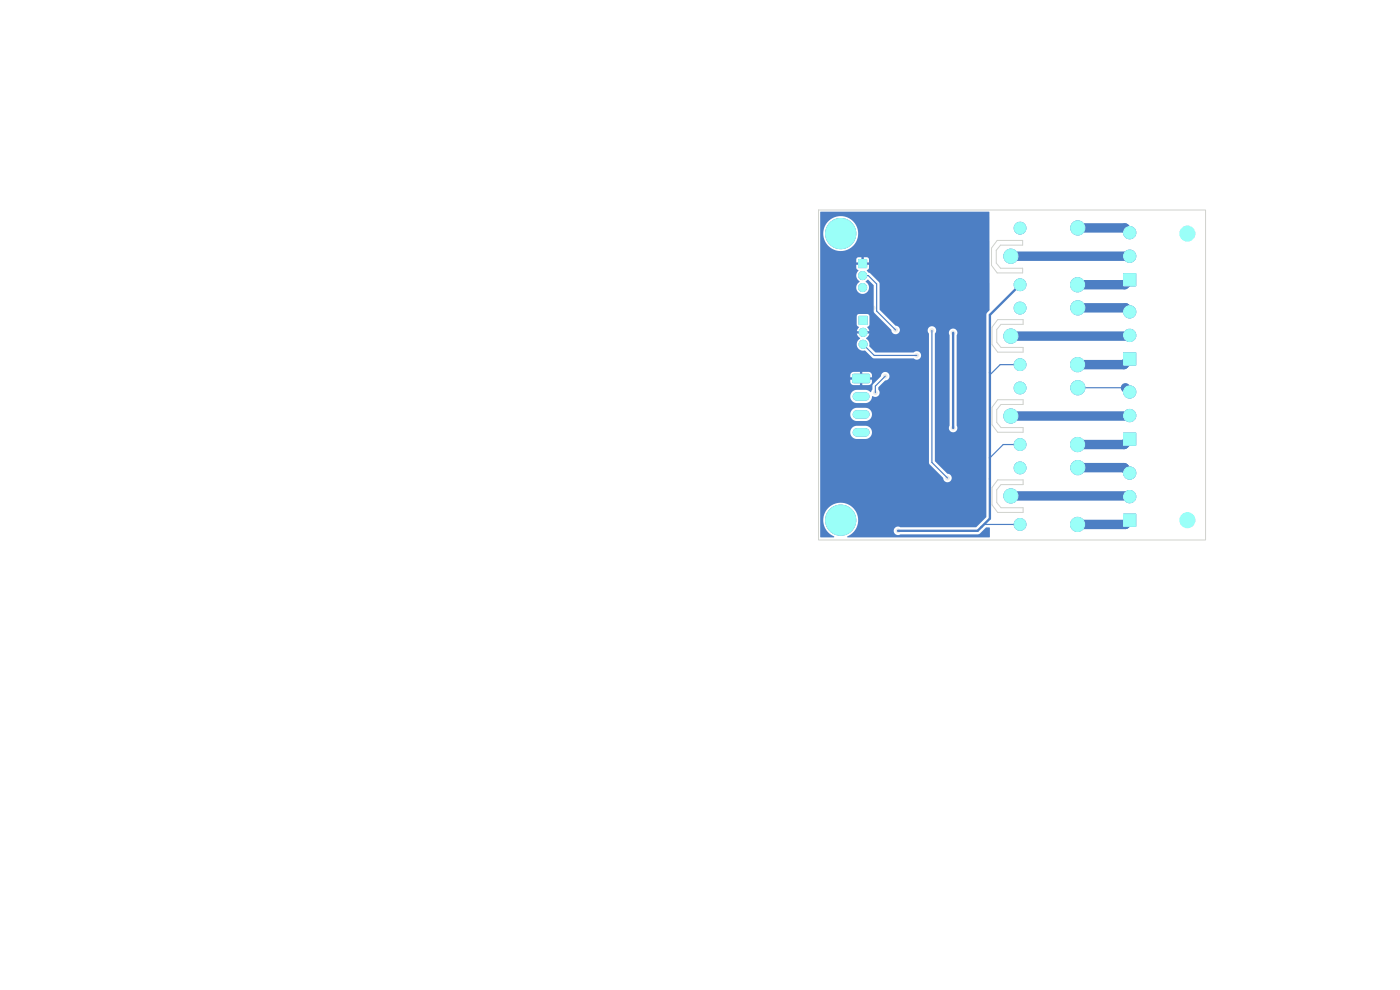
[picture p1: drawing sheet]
<svg xmlns="http://www.w3.org/2000/svg" width="297mm" height="210mm" viewBox="0 0 297 210" stroke-linecap="round" stroke-linejoin="round" font-family="sans-serif">
<g fill="#4d7fc4" stroke="#4d7fc4" stroke-width=".21">
<path d="M238.4 91.8h2.6v2.6h-2.6z"/>
<path d="M182.3 67.1h1.7v1.7h-1.7z"/>
<path d="M238.4 109.1h2.6v2.6h-2.6z"/>
<path d="M238.4 58h2.6v2.7h-2.6z"/>
<path d="M181 79.5l3.3-.1 .2 .2v1.4l-.3 .2h-3.2l-.1-.3z"/>
<path d="M238.4 74.8h2.6v2.6h-2.6z"/>
<path d="M182.2 55.1h1.7v1.7h-1.7z"/>
<circle cx="178.3" cy="110.3" r="1.8"/>
<circle cx="178.3" cy="110.3" r="3.2"/>
<circle cx="214.5" cy="88.2" r="1.5"/>
<circle cx="216.4" cy="94.3" r="1.25"/>
<circle cx="228.6" cy="94.3" r="1.5"/>
<circle cx="228.6" cy="82.2" r="1.5"/>
<circle cx="216.4" cy="82.3" r="1.25"/>
<circle cx="239.7" cy="88.1" r="1.3"/>
<circle cx="239.7" cy="83.1" r="1.3"/>
<circle cx="183.1" cy="70.5" r=".85"/>
<circle cx="183.1" cy="73" r=".85"/>
<circle cx="214.5" cy="71.3" r="1.5"/>
<circle cx="216.4" cy="77.3" r="1.25"/>
<circle cx="228.6" cy="77.3" r="1.5"/>
<circle cx="228.6" cy="65.3" r="1.5"/>
<circle cx="216.4" cy="65.3" r="1.25"/>
<circle cx="214.5" cy="105.2" r="1.5"/>
<circle cx="216.4" cy="111.2" r="1.25"/>
<circle cx="228.6" cy="111.2" r="1.5"/>
<circle cx="228.6" cy="99.2" r="1.5"/>
<circle cx="216.4" cy="99.2" r="1.25"/>
<circle cx="239.7" cy="105.3" r="1.3"/>
<circle cx="239.7" cy="100.3" r="1.3"/>
<circle cx="178.3" cy="49.5" r="1.8"/>
<circle cx="178.3" cy="49.5" r="3.2"/>
<circle cx="239.7" cy="54.3" r="1.3"/>
<circle cx="239.7" cy="49.3" r="1.3"/>
<circle cx="239.7" cy="71.1" r="1.3"/>
<circle cx="239.7" cy="66.1" r="1.3"/>
<circle cx="183" cy="58.5" r=".85"/>
<circle cx="183" cy="61" r=".85"/>
<circle cx="214.5" cy="54.3" r="1.5"/>
<circle cx="216.4" cy="60.4" r="1.25"/>
<circle cx="228.6" cy="60.4" r="1.5"/>
<circle cx="228.6" cy="48.3" r="1.5"/>
<circle cx="216.4" cy="48.4" r="1.25"/>
</g>
<path d="M181.8 84.1h1.8M181.8 87.9h1.8M181.8 91.7h1.8" fill="none" stroke="#4d7fc4" stroke-width="1.8"/>
<g fill="#ececec" stroke="#ececec" stroke-width=".21">
<circle cx="190.5" cy="112.6" r=".4"/>
<circle cx="200.3" cy="75.8" r=".4"/>
<circle cx="176.6" cy="95.8" r=".4"/>
<circle cx="176.3" cy="67.2" r=".4"/>
<circle cx="207.1" cy="64" r=".4"/>
<circle cx="195.5" cy="90.1" r=".4"/>
<circle cx="197.6" cy="61.4" r=".4"/>
<circle cx="187.4" cy="62.7" r=".4"/>
<circle cx="184.1" cy="96.4" r=".4"/>
<circle cx="205.3" cy="87.5" r=".4"/>
<circle cx="176.6" cy="100.6" r=".4"/>
<circle cx="189.3" cy="60.5" r=".4"/>
<circle cx="209.1" cy="113.1" r=".4"/>
<circle cx="202.2" cy="62.4" r=".4"/>
<circle cx="207.5" cy="81.2" r=".4"/>
<circle cx="198" cy="56.6" r=".4"/>
<circle cx="182.5" cy="108" r=".4"/>
<circle cx="205.8" cy="58.8" r=".4"/>
<circle cx="191" cy="58.4" r=".4"/>
<circle cx="202.4" cy="93.8" r=".4"/>
<circle cx="185.3" cy="65.3" r=".4"/>
<circle cx="189.5" cy="67.8" r=".4"/>
<circle cx="187.1" cy="89.4" r=".4"/>
<circle cx="176" cy="70.3" r=".4"/>
<circle cx="194.7" cy="70.7" r=".4"/>
<circle cx="206.9" cy="97.3" r=".4"/>
<circle cx="203.7" cy="102.9" r=".4"/>
<circle cx="185.8" cy="112.3" r=".4"/>
<circle cx="187.6" cy="101.7" r=".4"/>
<circle cx="204.8" cy="68.3" r=".4"/>
<circle cx="199.7" cy="89.8" r=".4"/>
<circle cx="185.4" cy="77.6" r=".4"/>
<circle cx="201.4" cy="52.3" r=".4"/>
<circle cx="187.5" cy="105.5" r=".4"/>
<circle cx="199.3" cy="71" r=".4"/>
<circle cx="204.9" cy="73.3" r=".4"/>
<circle cx="187.4" cy="95.3" r=".4"/>
<circle cx="189.5" cy="77.4" r=".4"/>
<circle cx="185.5" cy="71.8" r=".4"/>
<circle cx="193" cy="110.4" r=".4"/>
<circle cx="176" cy="73.7" r=".4"/>
<circle cx="202.2" cy="90.8" r=".4"/>
<circle cx="202.2" cy="70.6" r=".4"/>
<circle cx="201" cy="101.4" r=".4"/>
<circle cx="197.7" cy="70.1" r=".4"/>
<circle cx="187.8" cy="79.8" r=".4"/>
<circle cx="185.7" cy="83.3" r=".4"/>
<circle cx="194.5" cy="75.4" r=".4"/>
<circle cx="190" cy="70" r=".4"/>
</g>
<path d="M183 58.5h1.2l1.8 1.7v5.8l4 4M183.1 73l2.4 2.4h9M187.8 79.8l-2.1 2.1v1.4M197.7 70.1v28l3.3 3.3M216.4 77.4h-4.2l-2 1.9M239.7 71.1l-.2 .2M216.4 94.3h-3.6l-2.8 2.8M228.7 82.3h10.1M239.7 88.1l-.1 .2M216.4 111.2h-7.7l-.5 .6M239.5 105.2l.2 .2" fill="none" stroke="#4d7fc4" stroke-width=".25"/>
<path d="M202.2 70.6v20.2M216.4 60.4l-6.4 6.4v43.2l-2.6 2.6h-16.9" fill="none" stroke="#4d7fc4" stroke-width=".5"/>
<path d="M214.4 54.3h25.3M228.7 48.3h10l1 1M239.7 59.3l-1.1 1.1h-10M214.4 71.3h25.1M228.7 65.3h10.1l.9 .8M239.7 76.1l-1.2 1.3h-9.9M214.4 88.3h25.2M228.7 99.2h9.8l1.2 1.2M238.8 82.3l.9 .8M239.7 93.1l-1.2 1.2h-9.9M214.4 105.2h25.1M239.7 110.4l-.9 .8h-10.2" fill="none" stroke="#4d7fc4" stroke-width="2"/>
<path d="M174 45h35.9v20.8l-.7 .9v42.9l-2.1 2.2h-16.1a.92 .92 0 0 0-1.4 .8 .92 .92 0 0 0 1.4 .8h16.4l.5-.2 1.3-1.3 .8 .1v1.9l-.1 .1h-30.1l-.1-.2a3.7 3.7 0 0 0 1.5-5.8 3.7 3.7 0 0 0-5.9 .2 3.7 3.7 0 0 0 1.7 5.7l-.1 .1h-2.8l-.1-.1v-22.2h6.4v.2a1.41 1.41 0 0 0 1.3 1.2h2.1a1.41 1.41 0 0 0 1.2-1.4 1.41 1.41 0 0 0-1.3-1.4h-2.2a1.41 1.41 0 0 0-1.1 1.4h-6.4v-3.8h6.4v.2a1.41 1.41 0 0 0 1.3 1.2h2.1a1.41 1.41 0 0 0 1.2-1.4 1.41 1.41 0 0 0-1.3-1.4h-2.2a1.41 1.41 0 0 0-1.1 1.4h-6.4v-3.9h6.4v.3a1.41 1.41 0 0 0 1.3 1.2h2.1a1.54 1.54 0 0 0 1.3-1.5 .96 .96 0 0 0 1.3-.1 .96 .96 0 0 0-.1-1.3v-.5l1.4-1.4a.92 .92 0 0 0 1-.9 .92 .92 0 0 0-.9-.9 .92 .92 0 0 0-.9 1l-1.7 1.7-.1 1-.3 .6-1.1-.5h-2a1.4 1.4 0 0 0-1.3 1.3h-6.4v-4h8.1v.5h-1.7l.1 .9 .5 .3h1.4v-.9h.5v.9h1.4a.85 .85 0 0 0 .7-1.2h-1.8v-.5h1.8a.85 .85 0 0 0-.7-1.1h-1.4v.8h-.5v-.8h-1.4l-.6 .4v.7h-6.4v-7h7.7a1.44 1.44 0 0 0 1.9 1.4l1.5 1.5 .3 .1h8.4a.93 .93 0 0 0 1.3 .1 .93 .93 0 0 0 0-1.4 .93 .93 0 0 0-1.3 .1h-8l-1.4-1.4a1.59 1.59 0 0 0-.7-1.7l.6-.5 .1-.5h-.9v-.4h.9l-.4-.9 .4-.5v-1.9l-.3-.4h-2l-.3 .4-.1 1.9 .5 .5-.4 .9h.9v.4h-.9l.1 .5 .6 .6-.6 .6-.2 .6h-7.7v-12h7.6a1.39 1.39 0 0 0 2.2 1.1 1.39 1.39 0 0 0-.2-2.4l.6-.4 1.1 1.2 .1 5.8 3.7 3.7a.9 .9 0 0 0 .9 .9 .9 .9 0 0 0 .9-.8h5.9l.3 .7v27.4l.1 .3 2.9 2.8a.92 .92 0 0 0 .9 1 .92 .92 0 0 0 .9-.9 .92 .92 0 0 0-1-.9l-2.6-2.7v-7h3v.2a.91 .91 0 0 0 1.3 .6 .91 .91 0 0 0 .4-1.3v-19.2a.91 .91 0 0 0-.8-1.4 .91 .91 0 0 0-.8 1.4v19.2l-.1 .5h-3v-20a.92 .92 0 0 0-.2-1.5 .92 .92 0 0 0-1.3 .8l-5.9-.1a.98 .98 0 0 0-1-.9l-3.3-3.4v-5.6l-2.7-2.7 .4-.4v-.8h-.9v-.5h.9v-.7l-.2-.4h-.8v.9h-.6v-.9h-.7l-.3 .2-.1 .9h1v.5h-1l.1 .7 .4 .6a1.46 1.46 0 0 0 .3 2.3 1.59 1.59 0 0 0-.8 1.2h-7.6v-11.4h.6l.1 .3a3.7 3.7 0 0 0 5.7 2.7 3.7 3.7 0 0 0-.3-6.3 3.7 3.7 0 0 0-5.5 3.3h-.6z" fill="#4d7fc4"/>
<g fill="#9afff8" stroke="#9afff8" stroke-width=".21">
<path d="M238.4 91.8h2.6v2.6h-2.6z"/>
<path d="M182.3 67.1h1.7v1.7h-1.7z"/>
<path d="M238.4 109.1h2.6v2.6h-2.6z"/>
<path d="M238.4 58h2.6v2.7h-2.6z"/>
<path d="M181 79.5l3.3-.1 .2 .2v1.4l-.3 .2h-3.2l-.1-.3z"/>
<path d="M238.4 74.8h2.6v2.6h-2.6z"/>
<path d="M182.2 55.1h1.7v1.7h-1.7z"/>
<circle cx="178.3" cy="110.3" r="1.8"/>
<circle cx="178.3" cy="110.3" r="3.2"/>
<circle cx="251.9" cy="49.6" r="1.6"/>
<circle cx="214.5" cy="88.2" r="1.5"/>
<circle cx="216.4" cy="94.3" r="1.25"/>
<circle cx="228.6" cy="94.3" r="1.5"/>
<circle cx="228.6" cy="82.2" r="1.5"/>
<circle cx="216.4" cy="82.3" r="1.25"/>
<circle cx="251.9" cy="110.4" r="1.6"/>
<circle cx="239.7" cy="88.1" r="1.3"/>
<circle cx="239.7" cy="83.1" r="1.3"/>
<circle cx="183.1" cy="70.5" r=".85"/>
<circle cx="183.1" cy="73" r=".85"/>
<circle cx="214.5" cy="71.3" r="1.5"/>
<circle cx="216.4" cy="77.3" r="1.25"/>
<circle cx="228.6" cy="77.3" r="1.5"/>
<circle cx="228.6" cy="65.3" r="1.5"/>
<circle cx="216.4" cy="65.3" r="1.25"/>
<circle cx="214.5" cy="105.2" r="1.5"/>
<circle cx="216.4" cy="111.2" r="1.25"/>
<circle cx="228.6" cy="111.2" r="1.5"/>
<circle cx="228.6" cy="99.2" r="1.5"/>
<circle cx="216.4" cy="99.2" r="1.25"/>
<circle cx="239.7" cy="105.3" r="1.3"/>
<circle cx="239.7" cy="100.3" r="1.3"/>
<circle cx="178.3" cy="49.5" r="1.8"/>
<circle cx="178.3" cy="49.5" r="3.2"/>
<circle cx="239.7" cy="54.3" r="1.3"/>
<circle cx="239.7" cy="49.3" r="1.3"/>
<circle cx="239.7" cy="71.1" r="1.3"/>
<circle cx="239.7" cy="66.1" r="1.3"/>
<circle cx="183" cy="58.5" r=".85"/>
<circle cx="183" cy="61" r=".85"/>
<circle cx="214.5" cy="54.3" r="1.5"/>
<circle cx="216.4" cy="60.4" r="1.25"/>
<circle cx="228.6" cy="60.4" r="1.5"/>
<circle cx="228.6" cy="48.3" r="1.5"/>
<circle cx="216.4" cy="48.4" r="1.25"/>
</g>
<path d="M181.8 84.1h1.8M181.8 87.9h1.8M181.8 91.7h1.8" fill="none" stroke="#9afff8" stroke-width="1.8"/>
<path d="M173.6 44.6h82.2v69.9h-82.2zM211.5 51h5.5v1h-4.7l-.9 1.1v2.7l.9 1.1h4.7v1h-5.5l-1.1-1.6v-3.7zM211.7 67.8h5.4v1h-4.7l-1 1.1v2.7l1 1.1h4.7v1h-5.4l-1.3-1.6v-3.7zM211.7 84.8h5.4v1h-4.7l-1 1.1v2.7l1 1.1h4.7v1h-5.4l-1.3-1.6v-3.7zM211.7 101.8h5.4v1h-4.7l-1 1.1v2.7l1 1.1h4.7v1h-5.4l-1.3-1.6v-3.7z" fill="none" stroke="#d0d2cd" stroke-width=".21"/>
</svg>
